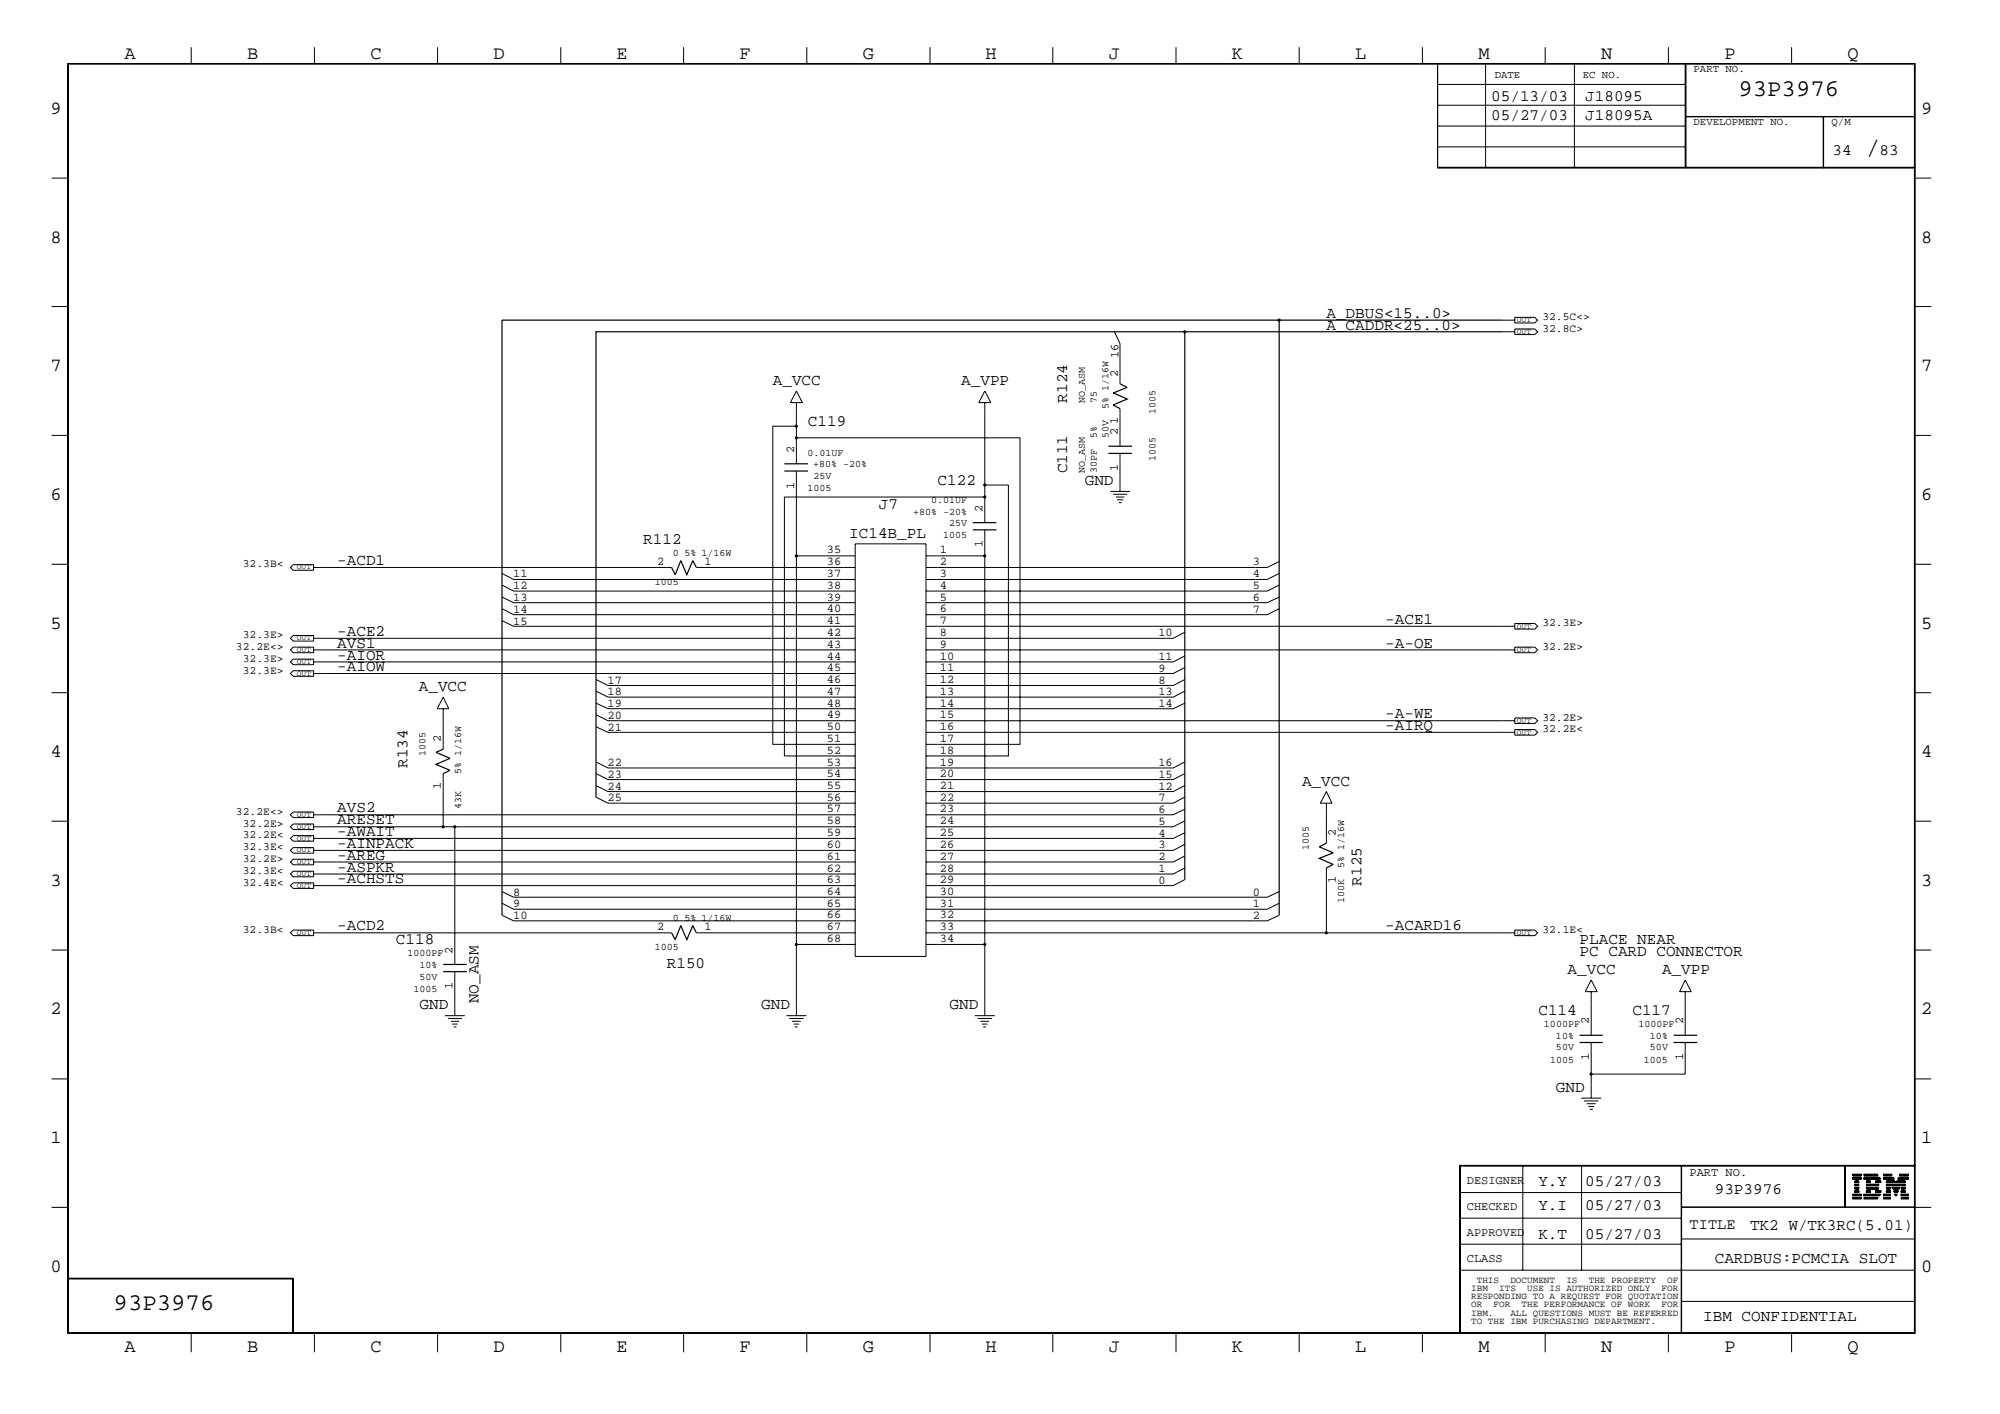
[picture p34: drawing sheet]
<svg xmlns="http://www.w3.org/2000/svg" width="423mm" height="299mm" viewBox="0 0 423 299" stroke-linecap="round" stroke-linejoin="round" font-family="sans-serif">
<defs><g id="words">
<text font-size="5.2" x="395" y="32.9">/</text>
<g font-size="5.1">
<text x="368" y="20.4">93P3976</text>
<text x="24" y="277.1">93P3976</text>
</g>
<g font-size="4">
<text x="26.3" y="12.4">A</text>
<text x="52.3" y="12.4">B</text>
<text x="78.4" y="12.4">C</text>
<text x="104.5" y="12.4">D</text>
<text x="130.5" y="12.4">E</text>
<text x="156.5" y="12.4">F</text>
<text x="182.6" y="12.4">G</text>
<text x="208.6" y="12.4">H</text>
<text x="234.7" y="12.4">J</text>
<text x="260.8" y="12.4">K</text>
<text x="286.9" y="12.4">L</text>
<text x="312.9" y="12.4">M</text>
<text x="338.9" y="12.4">N</text>
<text x="365" y="12.4">P</text>
<text x="391.1" y="12.4">Q</text>
<text x="10.7" y="24">9</text>
<text x="406.7" y="24">9</text>
<text x="10.7" y="51.3">8</text>
<text x="406.7" y="51.3">8</text>
<text x="10.7" y="78.5">7</text>
<text x="406.7" y="78.5">7</text>
<text x="10.7" y="105.7">6</text>
<text x="406.7" y="105.7">6</text>
<text x="10.7" y="133">5</text>
<text x="406.7" y="133">5</text>
<text x="10.7" y="160.2">4</text>
<text x="406.7" y="160.2">4</text>
<text x="10.7" y="187.4">3</text>
<text x="406.7" y="187.4">3</text>
<text x="10.7" y="214.5">2</text>
<text x="406.7" y="214.5">2</text>
<text x="10.7" y="241.9">1</text>
<text x="406.7" y="241.9">1</text>
<text x="10.7" y="269.1">0</text>
<text x="406.7" y="269.1">0</text>
<text x="26.3" y="286.1">A</text>
<text x="52.3" y="286.1">B</text>
<text x="78.4" y="286.1">C</text>
<text x="104.5" y="286.1">D</text>
<text x="130.5" y="286.1">E</text>
<text x="156.5" y="286.1">F</text>
<text x="182.6" y="286.1">G</text>
<text x="208.6" y="286.1">H</text>
<text x="234.7" y="286.1">J</text>
<text x="260.8" y="286.1">K</text>
<text x="286.9" y="286.1">L</text>
<text x="312.9" y="286.1">M</text>
<text x="338.9" y="286.1">N</text>
<text x="365" y="286.1">P</text>
<text x="391.1" y="286.1">Q</text>
</g>
<g font-size="3.4">
<text x="315.6" y="21.3">05/13/03</text>
<text x="335.5" y="21.3">J18095</text>
<text x="315.6" y="25.4">05/27/03</text>
<text x="335.5" y="25.4">J18095A</text>
<text x="387.9" y="32.9">34</text>
<text x="397.8" y="32.9">83</text>
<text x="280.8" y="67.2">A_DBUS&lt;15..0&gt;</text>
<text x="280.8" y="69.8">A_CADDR&lt;25..0&gt;</text>
<text x="163.6" y="81.4">A_VCC</text>
<text x="203.5" y="81.4">A_VPP</text>
<text x="225.9" y="85.2" transform="rotate(-90 225.9 85.2)">R124</text>
<text x="171" y="90.2">C119</text>
<text x="225.9" y="100.2" transform="rotate(-90 225.9 100.2)">C111</text>
<text x="186" y="107.6">J7</text>
<text x="198.5" y="102.6">C122</text>
<text x="229.6" y="102.6">GND</text>
<text x="179.7" y="113.9">IC14B_PL</text>
<text x="71.4" y="119.5">-ACD1</text>
<text x="136.1" y="115.1">R112</text>
<text x="293.2" y="132">-ACE1</text>
<text x="71.4" y="137">AVS1</text>
<text x="71.4" y="134.5">-ACE2</text>
<text x="293.2" y="137">-A-OE</text>
<text x="71.4" y="142">-AIOW</text>
<text x="71.4" y="139.5">-AIOR</text>
<text x="88.6" y="146.2">A_VCC</text>
<text x="293.2" y="154.4">-AIRQ</text>
<text x="293.2" y="152">-A-WE</text>
<text x="86.3" y="162.5" transform="rotate(-90 86.3 162.5)">R134</text>
<text x="275.6" y="166.2">A_VCC</text>
<text x="71.4" y="171.9">AVS2</text>
<text x="71.4" y="179.4">-AINPACK</text>
<text x="71.4" y="176.9">-AWAIT</text>
<text x="71.4" y="174.4">ARESET</text>
<text x="71.4" y="184.4">-ASPKR</text>
<text x="71.4" y="181.9">-AREG</text>
<text x="71.4" y="186.9">-ACHSTS</text>
<text x="288.2" y="187.4" transform="rotate(-90 288.2 187.4)">R125</text>
<text x="71.4" y="196.8">-ACD2</text>
<text x="293.2" y="196.8">-ACARD16</text>
<text x="83.8" y="199.8">C118</text>
<text x="334.3" y="202.4">PC CARD CONNECTOR</text>
<text x="334.3" y="199.8">PLACE NEAR</text>
<text x="141.1" y="204.8">R150</text>
<text x="331.8" y="206.1">A_VCC</text>
<text x="351.8" y="206.1">A_VPP</text>
<text x="88.8" y="213.5">GND</text>
<text x="101.3" y="212.3" transform="rotate(-90 101.3 212.3)">NO_ASM</text>
<text x="161.1" y="213.5">GND</text>
<text x="201" y="213.5">GND</text>
<text x="325.6" y="214.8">C114</text>
<text x="345.5" y="214.8">C117</text>
<text x="329.4" y="231">GND</text>
<text x="325.6" y="251">Y.Y</text>
<text x="335.5" y="251">05/27/03</text>
<text x="325.6" y="255.9">Y.I</text>
<text x="335.5" y="255.9">05/27/03</text>
<text x="363" y="252.6">93P3976</text>
<text x="325.6" y="262.1">K.T</text>
<text x="335.5" y="262.1">05/27/03</text>
<text x="370.4" y="260.2">TK2 W/TK3RC(5.01)</text>
<text x="363" y="267.1">CARDBUS:PCMCIA SLOT</text>
<text x="360.5" y="279.6">IBM CONFIDENTIAL</text>
</g>
<text font-size="3.2" x="357.6" y="259.9">TITLE</text>
<g font-size="2.5">
<text x="236.7" y="75.8" transform="rotate(-90 236.7 75.8)">16</text>
<text x="236.6" y="79.7" transform="rotate(-90 236.6 79.7)">2</text>
<text x="236.6" y="89.7" transform="rotate(-90 236.6 89.7)">1</text>
<text x="168.1" y="95.9" transform="rotate(-90 168.1 95.9)">2</text>
<text x="236.6" y="92.1" transform="rotate(-90 236.6 92.1)">2</text>
<text x="236.6" y="99.7" transform="rotate(-90 236.6 99.7)">1</text>
<text x="168.1" y="103.4" transform="rotate(-90 168.1 103.4)">1</text>
<text x="207.9" y="108.4" transform="rotate(-90 207.9 108.4)">2</text>
<text x="139.1" y="119.5">2</text>
<text x="149.1" y="119.5">1</text>
<text x="175" y="117.1">35</text>
<text x="175" y="119.5">36</text>
<text x="199" y="117.1">1</text>
<text x="199" y="119.5">2</text>
<text x="207.9" y="115.8" transform="rotate(-90 207.9 115.8)">1</text>
<text x="265.2" y="119.6">3</text>
<text x="108.6" y="124.6">12</text>
<text x="108.6" y="122.2">11</text>
<text x="175" y="122.1">37</text>
<text x="175" y="124.5">38</text>
<text x="199" y="122.1">3</text>
<text x="199" y="124.5">4</text>
<text x="265.2" y="124.6">5</text>
<text x="265.2" y="122.2">4</text>
<text x="108.6" y="129.6">14</text>
<text x="108.6" y="127.2">13</text>
<text x="175" y="132">41</text>
<text x="175" y="127.1">39</text>
<text x="175" y="129.5">40</text>
<text x="199" y="127.1">5</text>
<text x="199" y="129.5">6</text>
<text x="199" y="132">7</text>
<text x="265.2" y="129.6">7</text>
<text x="265.2" y="127.2">6</text>
<text x="108.6" y="132.2">15</text>
<text x="175" y="137">43</text>
<text x="175" y="134.5">42</text>
<text x="199" y="134.5">8</text>
<text x="199" y="137">9</text>
<text x="245.2" y="134.6">10</text>
<text x="175" y="142">45</text>
<text x="175" y="139.5">44</text>
<text x="199" y="139.5">10</text>
<text x="199" y="142">11</text>
<text x="245.2" y="142.1">9</text>
<text x="245.2" y="139.6">11</text>
<text x="128.6" y="149.6">19</text>
<text x="128.6" y="147.1">18</text>
<text x="128.6" y="144.6">17</text>
<text x="175" y="147">47</text>
<text x="175" y="149.5">48</text>
<text x="175" y="144.5">46</text>
<text x="199" y="144.5">12</text>
<text x="199" y="147">13</text>
<text x="199" y="149.5">14</text>
<text x="245.2" y="144.6">8</text>
<text x="245.2" y="149.6">14</text>
<text x="245.2" y="147.1">13</text>
<text x="128.6" y="154.6">21</text>
<text x="128.6" y="152.1">20</text>
<text x="175" y="152">49</text>
<text x="175" y="154.4">50</text>
<text x="199" y="152">15</text>
<text x="199" y="154.4">16</text>
<text x="93.3" y="157" transform="rotate(-90 93.3 157)">2</text>
<text x="175" y="162">53</text>
<text x="175" y="157">51</text>
<text x="175" y="159.4">52</text>
<text x="199" y="157">17</text>
<text x="199" y="159.4">18</text>
<text x="199" y="162">19</text>
<text x="93.3" y="167" transform="rotate(-90 93.3 167)">1</text>
<text x="128.6" y="167">24</text>
<text x="128.6" y="164.5">23</text>
<text x="128.6" y="162.1">22</text>
<text x="175" y="167">55</text>
<text x="175" y="164.4">54</text>
<text x="199" y="164.4">20</text>
<text x="199" y="167">21</text>
<text x="245.2" y="167">12</text>
<text x="245.2" y="164.5">15</text>
<text x="245.2" y="162.1">16</text>
<text x="128.6" y="169.5">25</text>
<text x="175" y="171.9">57</text>
<text x="175" y="169.4">56</text>
<text x="199" y="169.4">22</text>
<text x="199" y="171.9">23</text>
<text x="245.2" y="169.5">7</text>
<text x="245.2" y="172">6</text>
<text x="175" y="176.9">59</text>
<text x="175" y="179.4">60</text>
<text x="175" y="174.4">58</text>
<text x="199" y="174.4">24</text>
<text x="199" y="176.9">25</text>
<text x="199" y="179.4">26</text>
<text x="245.2" y="174.5">5</text>
<text x="245.2" y="177">4</text>
<text x="245.2" y="179.5">3</text>
<text x="282.8" y="176.9" transform="rotate(-90 282.8 176.9)">2</text>
<text x="175" y="181.9">61</text>
<text x="175" y="184.4">62</text>
<text x="199" y="181.9">27</text>
<text x="199" y="184.4">28</text>
<text x="245.2" y="181.9">2</text>
<text x="245.2" y="184.5">1</text>
<text x="108.6" y="191.9">9</text>
<text x="108.6" y="189.5">8</text>
<text x="175" y="191.9">65</text>
<text x="175" y="186.9">63</text>
<text x="175" y="189.4">64</text>
<text x="199" y="191.9">31</text>
<text x="199" y="186.9">29</text>
<text x="199" y="189.4">30</text>
<text x="245.2" y="186.9">0</text>
<text x="265.2" y="191.9">1</text>
<text x="265.2" y="189.5">0</text>
<text x="282.8" y="186.9" transform="rotate(-90 282.8 186.9)">1</text>
<text x="108.6" y="194.5">10</text>
<text x="139.1" y="196.8">2</text>
<text x="149.1" y="196.8">1</text>
<text x="175" y="196.8">67</text>
<text x="175" y="194.3">66</text>
<text x="199" y="196.8">33</text>
<text x="199" y="194.3">32</text>
<text x="265.2" y="194.5">2</text>
<text x="95.8" y="201.8" transform="rotate(-90 95.8 201.8)">2</text>
<text x="175" y="199.3">68</text>
<text x="199" y="199.3">34</text>
<text x="95.8" y="209.3" transform="rotate(-90 95.8 209.3)">1</text>
<text x="336.3" y="216.7" transform="rotate(-90 336.3 216.7)">2</text>
<text x="356.3" y="216.7" transform="rotate(-90 356.3 216.7)">2</text>
<text x="336.3" y="224.3" transform="rotate(-90 336.3 224.3)">1</text>
<text x="356.3" y="224.3" transform="rotate(-90 356.3 224.3)">1</text>
<text x="310.5" y="250.5">DESIGNER</text>
<text x="357.6" y="248.8">PART NO.</text>
<text x="310.5" y="256">CHECKED</text>
<text x="310.5" y="261.5">APPROVED</text>
<text x="310.5" y="267">CLASS</text>
</g>
<g font-size="2.4">
<text x="326.5" y="70.2">32.8C&gt;</text>
<text x="326.5" y="67.7">32.5C&lt;&gt;</text>
<text x="51.4" y="120.1">32.3B&lt;</text>
<text x="50" y="137.5">32.2E&lt;&gt;</text>
<text x="51.4" y="135">32.3E&gt;</text>
<text x="326.5" y="137.5">32.2E&gt;</text>
<text x="326.5" y="132.5">32.3E&gt;</text>
<text x="51.4" y="142.5">32.3E&gt;</text>
<text x="51.4" y="140">32.3E&gt;</text>
<text x="326.5" y="154.9">32.2E&lt;</text>
<text x="326.5" y="152.5">32.2E&gt;</text>
<text x="50" y="172.4">32.2E&lt;&gt;</text>
<text x="51.4" y="179.9">32.3E&lt;</text>
<text x="51.4" y="177.4">32.2E&lt;</text>
<text x="51.4" y="174.9">32.2E&gt;</text>
<text x="51.4" y="184.9">32.3E&lt;</text>
<text x="51.4" y="182.4">32.2E&gt;</text>
<text x="51.4" y="187.4">32.4E&lt;</text>
<text x="51.4" y="197.4">32.3B&lt;</text>
<text x="326.5" y="197.4">32.1E&lt;</text>
</g>
<g font-size="2.3">
<text x="316.4" y="16.6">DATE</text>
<text x="335" y="16.6">EC NO.</text>
<text x="358.5" y="15.2">PART NO.</text>
<text x="358.5" y="26.5">DEVELOPMENT NO.</text>
<text x="387.7" y="26.5">Q/M</text>
</g>
<g font-size="2.1">
<text x="229.6" y="85.2" transform="rotate(-90 229.6 85.2)">NO_ASM</text>
<text x="232.2" y="85.2" transform="rotate(-90 232.2 85.2)">75</text>
<text x="234.6" y="86.4" transform="rotate(-90 234.6 86.4)">5% 1/16W</text>
<text x="244.6" y="87.6" transform="rotate(-90 244.6 87.6)">1005</text>
<text x="232.2" y="92.6" transform="rotate(-90 232.2 92.6)">5%</text>
<text x="234.6" y="92.6" transform="rotate(-90 234.6 92.6)">50V</text>
<text x="170.9" y="96.4">0.01UF</text>
<text x="172.1" y="98.9">+80% -20%</text>
<text x="172.2" y="101.3">25V</text>
<text x="229.6" y="100.2" transform="rotate(-90 229.6 100.2)">NO_ASM</text>
<text x="232.2" y="100.2" transform="rotate(-90 232.2 100.2)">30PF</text>
<text x="244.6" y="97.6" transform="rotate(-90 244.6 97.6)">1005</text>
<text x="170.9" y="103.9">1005</text>
<text x="197.1" y="106.3">0.01UF</text>
<text x="193.3" y="108.9">+80% -20%</text>
<text x="199.6" y="113.9">1005</text>
<text x="200.9" y="111.3">25V</text>
<text x="142.4" y="117.6">0</text>
<text x="144.9" y="117.6">5% 1/16W</text>
<text x="138.6" y="123.8">1005</text>
<text x="90.1" y="159.9" transform="rotate(-90 90.1 159.9)">1005</text>
<text x="97.6" y="163.7" transform="rotate(-90 97.6 163.7)">5% 1/16W</text>
<text x="97.6" y="171.2" transform="rotate(-90 97.6 171.2)">43K</text>
<text x="277" y="179.9" transform="rotate(-90 277 179.9)">1005</text>
<text x="284.5" y="183.6" transform="rotate(-90 284.5 183.6)">5% 1/16W</text>
<text x="284.5" y="191.1" transform="rotate(-90 284.5 191.1)">100K</text>
<text x="142.4" y="194.8">0</text>
<text x="144.9" y="194.8">5% 1/16W</text>
<text x="86.3" y="202.4">1000PF</text>
<text x="138.6" y="201.1">1005</text>
<text x="87.5" y="209.8">1005</text>
<text x="88.8" y="207.3">50V</text>
<text x="88.8" y="204.8">10%</text>
<text x="326.8" y="217.3">1000PF</text>
<text x="329.4" y="219.8">10%</text>
<text x="346.8" y="217.3">1000PF</text>
<text x="349.2" y="219.8">10%</text>
<text x="328.1" y="224.8">1005</text>
<text x="329.4" y="222.2">50V</text>
<text x="348" y="224.8">1005</text>
<text x="349.2" y="222.2">50V</text>
</g>
<g font-size="2">
<text x="311.4" y="273.1">IBM</text>
<text x="311.4" y="274.9">RESPONDING TO A REQUEST FOR QUOTATION</text>
<text x="312.6" y="271.4">THIS</text>
<text x="317.3" y="273.1">ITS</text>
<text x="319.7" y="271.4">DOCUMENT</text>
<text x="323.3" y="273.1">USE IS AUTHORIZED ONLY</text>
<text x="331.6" y="271.4">IS</text>
<text x="336.3" y="271.4">THE PROPERTY</text>
<text x="351.7" y="273.1">FOR</text>
<text x="352.9" y="271.4">OF</text>
<text x="311.4" y="276.6">OR</text>
<text x="311.4" y="278.5">IBM.</text>
<text x="311.4" y="280.2">TO THE IBM PURCHASING DEPARTMENT.</text>
<text x="316.1" y="276.6">FOR</text>
<text x="319.7" y="278.5">ALL QUESTIONS MUST BE REFERRED</text>
<text x="322.1" y="276.6">THE PERFORMANCE OF WORK</text>
<text x="351.7" y="276.6">FOR</text>
</g>
<g font-size="1.7">
<text x="321.1" y="68.2">OUT</text>
<text x="321.1" y="70.7">OUT</text>
<text x="62.8" y="120.5">OUT</text>
<text x="62.8" y="135.5">OUT</text>
<text x="321.1" y="133">OUT</text>
<text x="62.8" y="140.5">OUT</text>
<text x="62.8" y="138">OUT</text>
<text x="62.8" y="142.9">OUT</text>
<text x="321.1" y="138">OUT</text>
<text x="321.1" y="155.4">OUT</text>
<text x="321.1" y="152.9">OUT</text>
<text x="62.8" y="172.9">OUT</text>
<text x="62.8" y="175.3">OUT</text>
<text x="62.8" y="177.9">OUT</text>
<text x="62.8" y="182.8">OUT</text>
<text x="62.8" y="180.3">OUT</text>
<text x="62.8" y="185.3">OUT</text>
<text x="62.8" y="187.8">OUT</text>
<text x="62.8" y="197.8">OUT</text>
<text x="321.1" y="197.8">OUT</text>
</g>
</g></defs>
<g fill="none" stroke="#000" stroke-width=".21">
<path d="M14.3 13.5h391.1v268.6h-391.1zM14.5 13.5h390.7v268.4h-390.7zM40.5 10v3.5M66.5 10v3.5M92.6 10v3.5M118.7 10v3.5M144.7 10v3.5M170.8 10v3.5M196.8 10v3.5M222.8 10v3.5M248.9 10v3.5M275 10v3.5"/>
<path d="M301.1 10v3.5M304.3 13.5v22.1h101.1M304.3 17.9h52.4M314.5 13.5v22.1M327.1 10v3.5M333.2 13.5v22.1M353.1 10v3.5M356.7 13.5v22.1M356.9 13.5v22.1M379.2 10v3.5M10.9 37.7h3.4M304.3 35.4h101.1"/>
<path d="M304.3 31.1h52.4M304.3 26.7h52.4M304.3 22.3h52.4M356.7 24.7h48.7M356.7 24.6h48.7M385.9 24.7v10.9M386 24.7v10.9M405.4 37.7h3.4M10.9 64.9h3.4M235.9 70.2l1.2 2.5v8.5M318.1 67.7h2.5M318.1 70.2h2.5"/>
<path d="M320.6 67.1h4.3l.6 .6-.6 .6h-4.3zM320.6 69.6h4.3l.6 .6-.6 .6h-4.3zM405.4 64.9h3.4M10.9 92.1h3.4M168.6 92.6h47.3v64.9h-19.9M168.6 90.2h-5v67.3h17.4M168.6 85.2v12.9M168.6 99.7v17.9M168.6 82.7l1.2 2.5h-2.5zM208.4 82.7l1.3 2.5h-2.5zM208.4 85.2v25.4M237.1 86.4v8"/>
<path d="M237.1 95.9v8M405.4 92.1h3.4M10.9 119.4h3.4M181 117.6h-12.4v82.2M181 115.1h15v87.3h-15zM196 117.6h12.4M208.4 102.6h5v57.3h-17.4M208.4 105.2h-42.4v54.7h15M208.4 112.1v102.7M235 104h4.2M235.6 104.6h3M236.2 105.2h1.8"/>
<path d="M236.5 105.7h1.2M236.8 106.3h.6M270.8 118.8l-2.6 1.3h-72.2M405.4 119.4h3.4M61.5 135l.6-.5h4.3v1.1h-4.3zM61.5 120.1l.6-.6h4.3v1.1h-4.3zM62.1 136.9h4.3v1.2h-4.3l-.6-.6zM66.4 137.5h114.6M66.4 135h114.6M66.4 120.1h75.8M106.3 131.3l2.4 1.2h72.3M106.3 128.8l2.4 1.2h72.3"/>
<path d="M106.3 126.3l2.4 1.2h72.3M106.3 123.8l2.4 1.3h72.3M106.3 121.3l2.4 1.3h72.3M147.4 120.1h33.6M196 137.5h124.6M196 132.5h124.6M250.8 133.8l-2.5 1.2h-52.3M250.8 138.8l-2.5 1.2h-52.3M270.8 128.8l-2.6 1.2h-72.2M270.8 126.3l-2.6 1.2h-72.2M270.8 123.8l-2.6 1.3h-72.2M270.8 121.3l-2.6 1.3h-72.2"/>
<path d="M320.6 136.9h4.3l.6 .6-.6 .6h-4.3zM320.6 131.9h4.3l.6 .6-.6 .6h-4.3zM10.9 146.6h3.4M61.5 140l.6-.6h4.3v1.2h-4.3zM62.1 141.9h4.3v1.2h-4.3l-.6-.6zM66.4 142.5h114.6M66.4 140h114.6M93.8 147.5l1.2 2.4h-2.5zM93.8 149.9v8.6M126.2 153.8l2.5 1.1h52.3M126.2 151.2l2.5 1.3h52.3M126.2 148.8l2.5 1.1h52.3"/>
<path d="M126.2 146.2l2.5 1.3h52.3M126.2 143.8l2.5 1.2h52.3M196 154.9h124.6M196 152.5h124.6M250.8 143.8l-2.5 1.2h-52.3M250.8 141.2l-2.5 1.3h-52.3M250.8 148.8l-2.5 1.1h-52.3M250.8 146.2l-2.5 1.3h-52.3M320.6 154.3h4.3l.6 .6-.6 .6h-4.3zM320.6 151.9h4.3l.6 .6-.6 .6h-4.3zM405.4 146.6h3.4M10.9 173.7h3.4"/>
<path d="M61.5 174.9l.6-.6h4.3v1.2h-4.3zM61.5 177.4l.6-.6h4.3v1.2h-4.3zM61.5 179.9l.6-.6h4.3v1.2h-4.3zM62.1 171.8h4.3v1.2h-4.3l-.6-.6zM66.4 179.9h114.6M66.4 177.4h114.6M66.4 174.9h27.4M66.4 172.4h114.6M93.8 163.7v11.2h2.5M96.3 174.9h84.7M96.3 174.9v29.1M126.2 168.7l2.5 1.2h52.3"/>
<path d="M126.2 166.2l2.5 1.3h52.3M126.2 163.7l2.5 1.2h52.3M126.2 161.2l2.5 1.3h52.3M250.8 173.7l-2.5 1.2h-52.3M250.8 176.2l-2.5 1.2h-52.3M250.8 178.6l-2.5 1.3h-52.3M250.8 166.2l-2.5 1.3h-52.3M250.8 168.7l-2.5 1.2h-52.3M250.8 171.2l-2.5 1.2h-52.3M250.8 163.7l-2.5 1.2h-52.3M250.8 161.2l-2.5 1.3h-52.3M280.8 167.5l1.1 2.4h-2.4z"/>
<path d="M280.8 169.9v8.5M405.4 173.7h3.4M61.5 182.4l.6-.6h4.3v1.2h-4.3zM61.5 197.4l.6-.6h4.3v1.2h-4.3zM61.5 184.9l.6-.6h4.3v1.2h-4.3zM61.5 187.4l.6-.6h4.3v1.2h-4.3zM66.4 197.4h75.8M66.4 187.4h114.6M66.4 184.9h114.6M66.4 182.4h114.6M106.3 193.6l2.4 1.2h72.3M106.3 191.1l2.4 1.3h72.3"/>
<path d="M106.3 188.6l2.4 1.2h72.3M147.4 197.4h33.6M181 199.8h-12.4v15M196 199.8h12.4M196 197.4h124.6M250.8 181.1l-2.5 1.3h-52.3M250.8 183.6l-2.5 1.3h-52.3M250.8 186.1l-2.5 1.3h-52.3M270.8 193.6l-2.6 1.2h-72.2M270.8 191.1l-2.6 1.3h-72.2M270.8 188.6l-2.6 1.2h-72.2M280.8 183.6v13.8"/>
<path d="M320.6 196.8h4.3l.6 .6-.6 .6h-4.3zM10.9 201h3.4M94.1 214.9h4.3M94.8 215.5h3M95.4 216.1h1.8M95.7 216.7h1.2M96 217.3h.6M96.3 205.6v9.2M166.5 214.9h4.2M167 215.5h3.1M167.6 216.1h1.9M168 216.7h1.2"/>
<path d="M168.2 217.3h.6M206.3 214.9h4.3M206.9 215.5h3.1M207.5 216.1h1.9M207.9 216.7h1.1M208.1 217.3h.6M336.8 209.8v9.2M336.8 207.3l1.3 2.5h-2.6zM356.7 207.3l1.3 2.5h-2.5zM356.7 209.8v9.2M405.4 201h3.4M10.9 228.3h3.4"/>
<path d="M334.7 232.3h4.2M335.3 232.9h3M335.9 233.5h1.8M336.2 234.1h1.2M336.5 234.7h.6M336.8 220.6v11.6M356.7 220.6v6.6h-19.9M405.4 228.3h3.4M10.9 255.4h3.4M308.9 246.7h96.5M308.9 257.7h47M308.9 252.3h47"/>
<path d="M309.1 246.5v35.4M322.3 246.5v22.2M334.8 246.5v22.2M355.9 246.5v35.4M355.9 255.4h49.5M355.9 255.4h52.9M390.5 246.5v8.9M390.6 246.5v8.9M392.2 253.6l1.8 .1zM392.2 253.3l1.8 .1zM392.2 252.9l1.8 .1zM392.2 252.7h1.8v.2h-1.8z"/>
<path d="M392.2 252.6l1.8 .1zM392.2 249.3h1.8v.2h-1.8zM392.2 249.3h1.8zM392.2 249.1l1.8 .1zM392.2 248.6l1.8 .1zM392.2 248.4l1.8 .1zM392.2 253.5h1.8h-1.8M392.2 248.8h1.8h-1.8M392.6 252.2l.8 .1zM392.6 252.1h.8zM392.6 251.9h.8v.2h-.8zM392.6 251.4l.8 .1z"/>
<path d="M392.6 251.2l.8 .1zM392.6 250.8l.8 .1zM392.6 250.5l.8 .1zM392.6 250.1l.8 .1zM392.6 249.9l.8 .1zM392.6 251.5h.8h-.8M392.6 250.7h.8h-.8M392.6 249.9h.8h-.8M394.5 253.6l2.8 .1zM394.5 253.3l3 .1zM394.5 248.6l3 .1zM394.5 248.4l2.8 .1z"/>
<path d="M394.5 252.9l3.3 .1zM394.5 252.7h3.4v.2h-3.4zM394.5 252.6l3.4 .1zM394.5 249.3h3.4v.2h-3.4zM394.5 249.3h3.4zM394.5 249.1l3.3 .1zM394.5 253.5h3h-3M394.5 248.8h3h-3M395.1 251.4l2.5 .1zM395.1 251.2l2.4 .1zM395.1 250.8l2.4 .1zM395.1 250.5l2.6 .1z"/>
<path d="M395.1 252.2l.8 .1zM395.1 252.1h.8zM395.1 251.9h.8v.2h-.8zM395.1 250.1l.8 .1zM395.1 249.9l.8 .1zM395.1 251.5h2.6h-2.6M395.1 250.7h2.5h-2.5M395.1 249.9h.8h-.8M397 252.2l1.1 .1zM397 252.1h1.1zM397 251.9h1.1v.2h-1.1zM397 250.1l1.1 .1z"/>
<path d="M397 249.9l1.1 .1zM397 249.9h1.1h-1.1M398.7 253.6l1.4 .1zM398.7 253.3l1.4 .1zM398.7 252.9l1.4 .1zM398.7 252.7h1.4v.2h-1.4zM398.7 252.6l1.4 .1zM398.7 249.3h2.2v.2h-2.2zM398.7 249.3h2.1zM398.7 249.1l2 .1zM398.7 248.6l1.8 .1zM398.7 248.4l1.7 .1z"/>
<path d="M398.7 253.5h1.4h-1.4M398.7 248.8h1.8h-1.8M399.3 252.2l.8 .1zM399.3 252.1h.8zM399.3 251.9h.8v.2h-.8zM399.3 251.4l.8 .1zM399.3 251.2l.8 .1zM399.3 250.8l.8 .1zM399.3 250.5l.8 .1zM399.3 250.1l1.9 .1zM399.3 249.9l1.9 .1zM399.3 251.5h.8h-.8"/>
<path d="M399.3 250.7h.8h-.8M399.3 249.9h1.8h-1.8M400.3 250.5l2 .1zM400.4 250.8l1.8 .1zM400.4 250.7h1.8h-1.8M400.5 251.2l1.6 .1zM400.6 251.4l1.5 .1zM400.6 251.5h1.4h-1.4M400.9 252.1h.8zM400.9 251.9h.8v.2h-.8zM401 252.2l.7 .1zM401.1 252.6l.4 .1z"/>
<path d="M401.2 252.7h.3v.2h-.3zM401.2 252.9l.2 .1zM401.4 250.1l1.9 .1zM401.5 249.9l1.8 .1zM401.5 249.9h1.8h-1.8M401.7 249.3h2.2v.2h-2.2zM401.8 249.3h2.1zM401.8 249.1l2.1 .1zM402.1 248.6l1.8 .1zM402.1 248.8h1.8h-1.8M402.2 248.4l1.7 .1zM402.4 253.6l1.5 .1z"/>
<path d="M402.4 253.3l1.5 .1zM402.4 252.9l1.5 .1zM402.4 252.7h1.5v.2h-1.5zM402.4 252.6l1.5 .1zM402.4 252.2l.9 .1zM402.4 252.1h.9zM402.4 251.9h.9v.2h-.9zM402.4 251.4l.9 .1zM402.4 251.2l.9 .1zM402.4 250.8l.9 .1zM402.4 250.5l.9 .1zM402.4 253.5h1.5h-1.5"/>
<path d="M402.4 251.5h.9h-.9M402.4 250.7h.9h-.9M405.4 246.5h-96.5v35.4M14.3 270.4h47.8v11.5M14.3 270.6h47.8M62 270.4v11.5M308.9 268.7h96.5M308.9 263.2h47M355.9 275.3h49.5M355.9 262.1h49.5M40.5 281.9v4.2M66.5 281.9v4.2"/>
<path d="M92.6 281.9v4.2M118.7 281.9v4.2M144.7 281.9v4.2M170.8 281.9v4.2M196.8 281.9v4.2M222.8 281.9v4.2M248.9 281.9v4.2M275 281.9v4.2M301.1 281.9v4.2M327.1 281.9v4.2M353.1 281.9v4.2M379.2 281.9v4.2"/>
</g>
<g fill="none" stroke="#000" stroke-width=".25">
<path d="M250.8 70.2v115.9M270.8 67.7v125.9M318.1 70.2h-191.9v98.5M318.1 67.7h-211.8v125.9M166 99.7h5M166 98.1h5M234.6 95.9h5M234.6 94.4h5M237.1 81.2l1.5 .8-3 1.1 3 1.3-3 1.3 1.5 .7M205.9 112.1h5M205.9 110.6h5M142.2 120.1l.7 1.5 1.2-3 1.3 3 1.2-3 .8 1.5"/>
<path d="M93.8 158.5l-1.5 .7 2.9 1.2-2.9 1.3 2.9 1.3-1.4 .7M280.8 178.4l-1.6 .8 3 1.2-3 1.2 3 1.3-1.4 .7M142.2 197.4l.7 1.4 1.2-3 1.3 3 1.2-3 .8 1.6M93.8 205.6h5M93.8 204h5M334.3 219h5M354.2 219h5M334.3 220.6h5M354.2 220.6h5"/>
</g>
<g fill="#000">
<circle cx="250.8" cy="70.2" r=".34"/>
<circle cx="270.7" cy="67.7" r=".34"/>
<circle cx="168.6" cy="90.2" r=".34"/>
<circle cx="168.6" cy="92.6" r=".34"/>
<circle cx="168.6" cy="117.6" r=".34"/>
<circle cx="208.4" cy="105.2" r=".34"/>
<circle cx="208.4" cy="102.6" r=".34"/>
<circle cx="208.4" cy="117.6" r=".34"/>
<circle cx="93.8" cy="174.9" r=".34"/>
<circle cx="96.2" cy="174.9" r=".34"/>
<circle cx="168.6" cy="199.8" r=".34"/>
<circle cx="208.4" cy="199.8" r=".34"/>
<circle cx="280.7" cy="197.4" r=".34"/>
<circle cx="336.8" cy="227.2" r=".34"/>
</g>
<use href="#words"/>
</svg>
